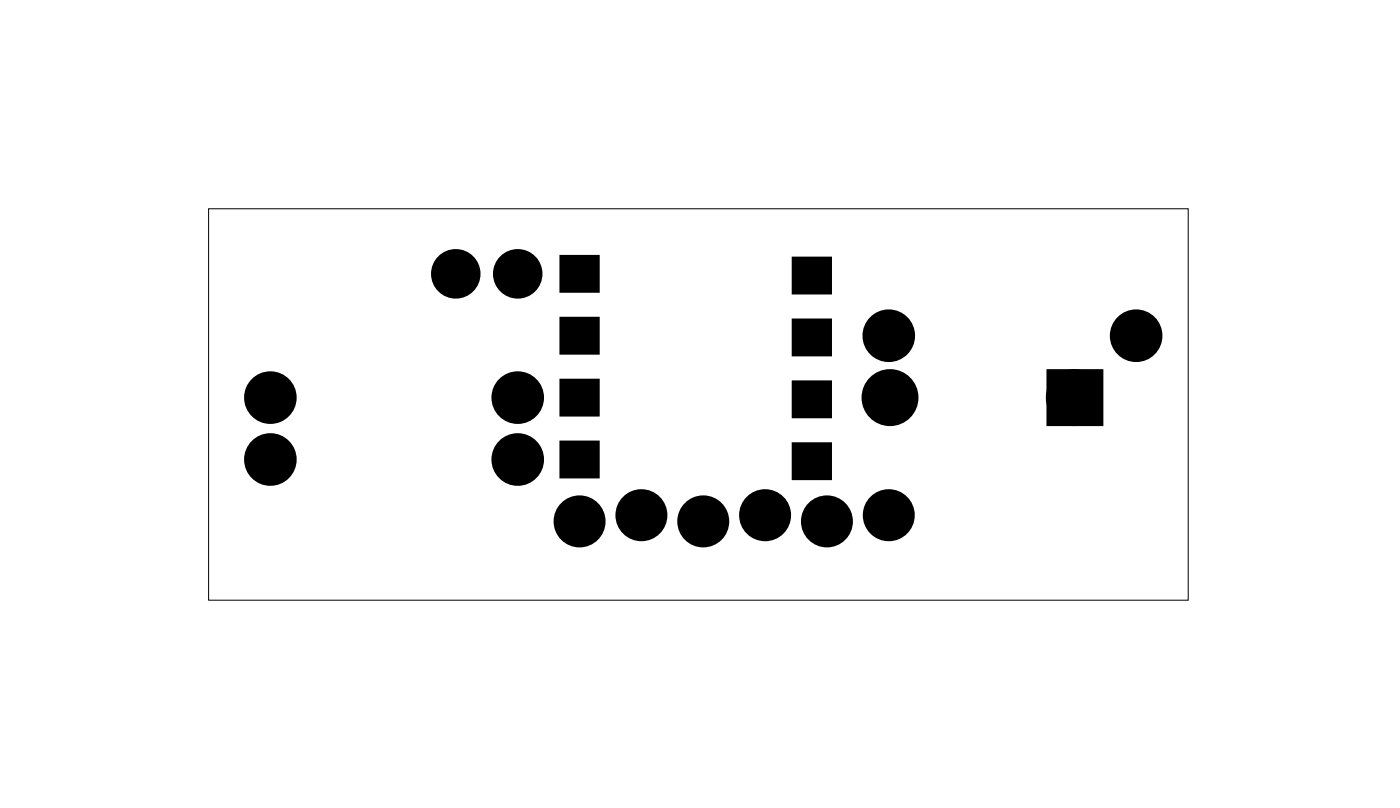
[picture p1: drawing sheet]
<svg xmlns="http://www.w3.org/2000/svg" width="58mm" height="33mm" viewBox="0 0 58 33" stroke-linecap="round" stroke-linejoin="round" font-family="sans-serif">
<path d="M8.6 8.6h40.2v16h-40.2z" fill="none" stroke="#000" stroke-width=".04"/>
<g fill="#000">
<circle cx="11.1" cy="16.3" r=".7"/>
<circle cx="11.1" cy="18.9" r=".7"/>
<circle cx="18.7" cy="11.2" r=".64"/>
<circle cx="21.3" cy="11.2" r=".64"/>
<circle cx="21.3" cy="16.3" r=".7"/>
<circle cx="21.3" cy="18.9" r=".7"/>
<circle cx="36.5" cy="13.8" r=".7"/>
<circle cx="36.6" cy="16.3" r=".79"/>
<circle cx="44.1" cy="16.3" r=".79"/>
<circle cx="46.7" cy="13.8" r=".7"/>
<circle cx="23.8" cy="21.4" r=".72"/>
<circle cx="26.3" cy="21.1" r=".72"/>
<circle cx="28.9" cy="21.4" r=".72"/>
<circle cx="31.4" cy="21.1" r=".72"/>
<circle cx="34" cy="21.4" r=".72"/>
<circle cx="36.5" cy="21.1" r=".72"/>
</g>
<g fill="none" stroke="#000" stroke-width=".69" stroke-linecap="butt">
<circle cx="23.8" cy="21.4" r=".72"/>
<circle cx="26.3" cy="21.1" r=".72"/>
<circle cx="28.9" cy="21.4" r=".72"/>
<circle cx="31.4" cy="21.1" r=".72"/>
<circle cx="34" cy="21.4" r=".72"/>
<circle cx="36.5" cy="21.1" r=".72"/>
</g>
<path d="M23.1 10.6h1.4v1.3h-1.4zM23.1 13.1h1.4v1.3h-1.4zM23.1 15.7h1.4v1.3h-1.4zM23.1 18.2h1.4v1.3h-1.4zM32.6 10.7h1.4v1.3h-1.4zM32.6 13.2h1.4v1.3h-1.4zM32.6 15.7h1.4v1.3h-1.4zM32.6 18.3h1.4v1.3h-1.4zM43.4 15.5h1.5v1.6h-1.5z" fill="#000"/>
<path d="M23.1 10.6h1.4v1.3h-1.4zM23.1 13.1h1.4v1.3h-1.4zM23.1 15.7h1.4v1.3h-1.4zM23.1 18.2h1.4v1.3h-1.4zM23.8 16.3h.1M32.6 10.7h1.4v1.3h-1.4zM32.6 13.2h1.4v1.3h-1.4zM32.6 15.7h1.4v1.3h-1.4zM32.6 18.3h1.4v1.3h-1.4z" fill="none" stroke="#000" stroke-width=".25"/>
<g fill="none" stroke="#000" stroke-width=".76" stroke-linecap="butt">
<path d="M43.4 15.5h1.5v1.6h-1.5z"/>
<circle cx="11.1" cy="18.9" r=".7"/>
<circle cx="11.1" cy="16.3" r=".7"/>
<circle cx="18.7" cy="11.2" r=".64"/>
<circle cx="21.3" cy="11.2" r=".64"/>
<circle cx="21.3" cy="16.3" r=".7"/>
<circle cx="21.3" cy="18.9" r=".7"/>
<circle cx="36.5" cy="13.8" r=".7"/>
<circle cx="36.6" cy="16.3" r=".79"/>
<circle cx="44.1" cy="16.3" r=".79"/>
<circle cx="46.7" cy="13.8" r=".7"/>
</g>
</svg>
